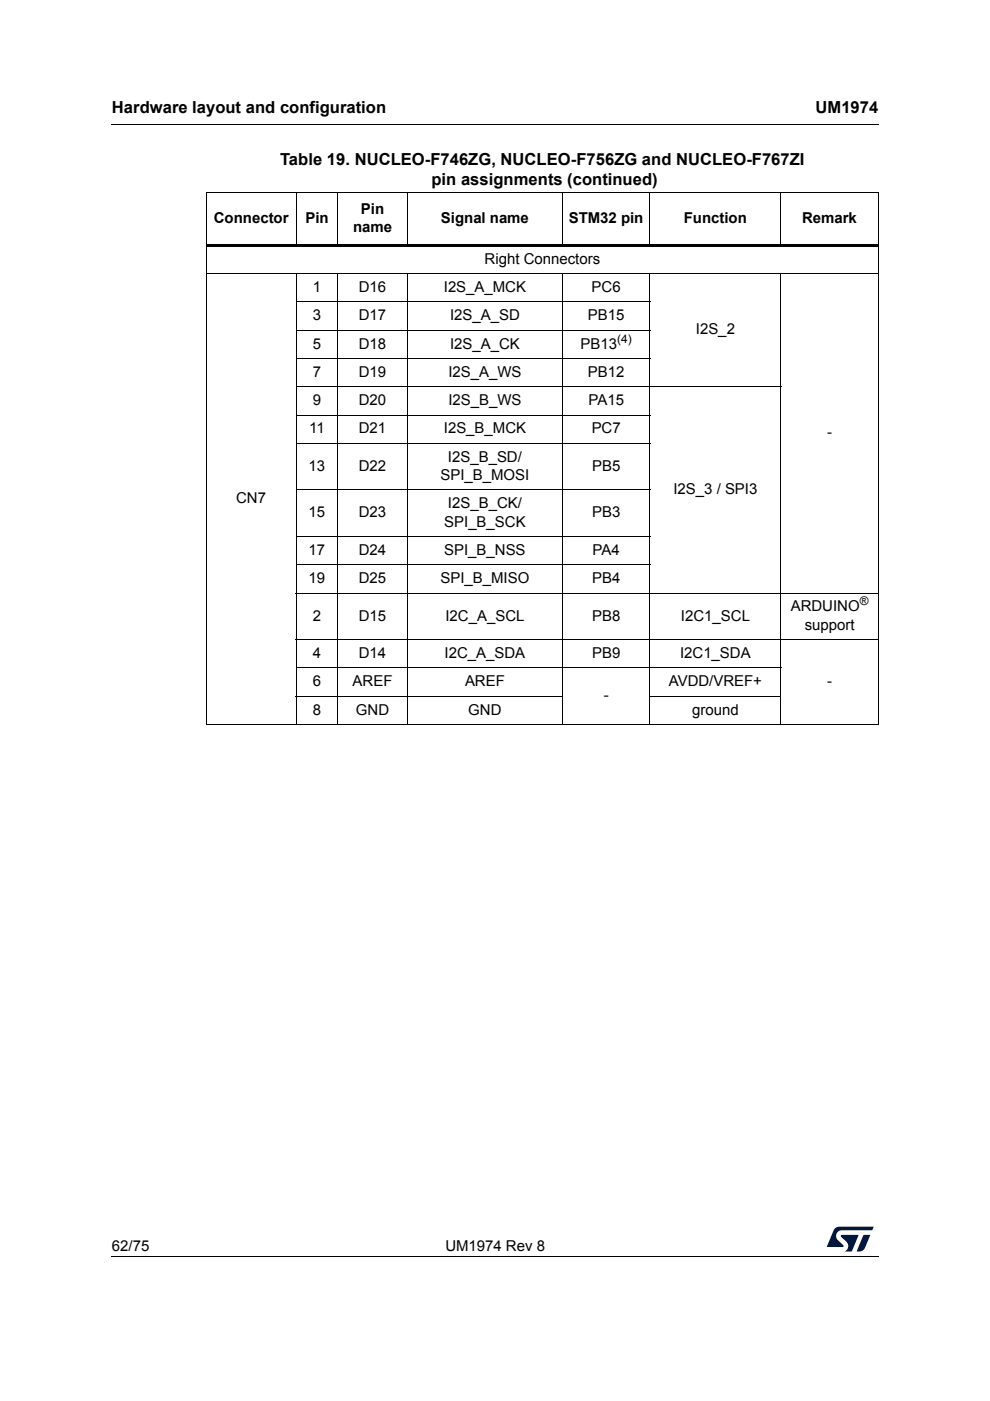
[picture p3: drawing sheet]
<svg xmlns="http://www.w3.org/2000/svg" width="210mm" height="297mm" viewBox="0 0 210 297" stroke-linecap="round" stroke-linejoin="round" font-family="sans-serif">
<defs><g id="words">
<g font-size="3.5">
<text x="23.7" y="23.9">Hardware layout and configuration</text>
<text x="172.9" y="23.9">UM1974</text>
<text x="59.4" y="35">Table 19. NUCLEO-F746ZG, NUCLEO-F756ZG and NUCLEO-F767ZI</text>
<text x="91.5" y="39.2">pin assignments (continued)</text>
</g>
<g font-size="3.2">
<text x="45.3" y="47.2">Connector</text>
<text x="64.7" y="47.2">Pin</text>
<text x="76.5" y="45.3">Pin</text>
<text x="93.5" y="47.2">Signal name</text>
<text x="120.6" y="47.2">STM32 pin</text>
<text x="145" y="47.2">Function</text>
<text x="170.1" y="47.2">Remark</text>
<text x="74.8" y="49.2">name</text>
<text x="102.7" y="55.9">Right Connectors</text>
<text x="66.3" y="61.9">1</text>
<text x="76.1" y="61.9">D16</text>
<text x="94.1" y="61.9">I2S_A_MCK</text>
<text x="125.4" y="61.9">PC6</text>
<text x="66.3" y="67.9">3</text>
<text x="76.1" y="67.9">D17</text>
<text x="95.4" y="67.9">I2S_A_SD</text>
<text x="124.6" y="67.9">PB15</text>
<text x="147.6" y="70.9">I2S_2</text>
<text x="66.3" y="73.9">5</text>
<text x="76.1" y="73.9">D18</text>
<text x="95.4" y="73.9">I2S_A_CK</text>
<text x="123.1" y="73.9">PB13</text>
<text x="66.3" y="79.9">7</text>
<text x="76.1" y="79.9">D19</text>
<text x="95.1" y="79.9">I2S_A_WS</text>
<text x="124.6" y="79.9">PB12</text>
<text x="66.3" y="85.9">9</text>
<text x="76.1" y="85.9">D20</text>
<text x="95.1" y="85.9">I2S_B_WS</text>
<text x="124.8" y="85.9">PA15</text>
<text x="65.6" y="91.9">11</text>
<text x="76.1" y="91.9">D21</text>
<text x="94.1" y="91.9">I2S_B_MCK</text>
<text x="125.5" y="91.9">PC7</text>
<text x="175.4" y="92.8">-</text>
<text x="65.4" y="99.8">13</text>
<text x="76.1" y="99.8">D22</text>
<text x="93.4" y="101.7">SPI_B_MOSI</text>
<text x="95" y="97.9">I2S_B_SD/</text>
<text x="125.5" y="99.8">PB5</text>
<text x="50.1" y="106.7">CN7</text>
<text x="95" y="107.8">I2S_B_CK/</text>
<text x="142.8" y="104.8">I2S_3 / SPI3</text>
<text x="65.4" y="109.7">15</text>
<text x="76.1" y="109.7">D23</text>
<text x="94.2" y="111.6">SPI_B_SCK</text>
<text x="125.5" y="109.7">PB3</text>
<text x="65.4" y="117.6">17</text>
<text x="76.1" y="117.6">D24</text>
<text x="94.2" y="117.6">SPI_B_NSS</text>
<text x="125.6" y="117.6">PA4</text>
<text x="65.4" y="123.6">19</text>
<text x="76.1" y="123.6">D25</text>
<text x="93.4" y="123.6">SPI_B_MISO</text>
<text x="125.5" y="123.6">PB4</text>
<text x="66.3" y="131.6">2</text>
<text x="76.1" y="131.6">D15</text>
<text x="94.5" y="131.6">I2C_A_SCL</text>
<text x="125.5" y="131.6">PB8</text>
<text x="144.4" y="131.6">I2C1_SCL</text>
<text x="167.7" y="129.6">ARDUINO</text>
<text x="170.6" y="133.5">support</text>
<text x="66.3" y="139.5">4</text>
<text x="76.1" y="139.5">D14</text>
<text x="94.3" y="139.5">I2C_A_SDA</text>
<text x="125.5" y="139.5">PB9</text>
<text x="144.2" y="139.5">I2C1_SDA</text>
<text x="66.3" y="145.5">6</text>
<text x="74.8" y="145.5">AREF</text>
<text x="98.6" y="145.5">AREF</text>
<text x="128" y="148.5">-</text>
<text x="141.8" y="145.5">AVDD/VREF+</text>
<text x="175.4" y="145.5">-</text>
<text x="66.3" y="151.5">8</text>
<text x="75.5" y="151.5">GND</text>
<text x="99.3" y="151.5">GND</text>
<text x="146.8" y="151.5">ground</text>
<text x="23.7" y="265.1">62/75</text>
<text x="94.4" y="265.1">UM1974 Rev 8</text>
</g>
<g font-size="2.5">
<text x="130.9" y="72.6">(4)</text>
<text x="182.3" y="128.4">®</text>
</g>
</g></defs>
<path d="M23.6 26.2l.1 .2zM23.6 266.3l.1 .1z" fill="#000"/>
<path d="M23.7 26.3h162.6M23.7 266.3h162.6" fill="none" stroke="#000" stroke-width=".21"/>
<path d="M175.3 260h10v5.4h-10z" fill="#fff"/>
<g fill="#00183f">
<path d="M176.9 260.6l.7-.5h.4l7.2 .1-.3 .6h-6.4a1.21 1.21 0 0 0-1.1 .7 1.21 1.21 0 0 0 .2 1.4l1.2 1.1v.3l-3.5 .1z" fill-rule="evenodd"/>
<path d="M183.1 261.9h1.4l-1.1 2.6a1.39 1.39 0 0 1-1.8 .8z" fill-rule="evenodd"/>
<path d="M178.3 261.9h3.7l-1.4 3.4h-1.5a1.29 1.29 0 0 0 .4-2l-1.2-1.1z" fill-rule="evenodd"/>
</g>
<g fill="none" stroke="#000" stroke-width=".21">
<path d="M43.6 40.7h142.7M43.6 58h142.7M43.7 40.8v112.7M62.8 40.6v11.7M62.8 57.9v95.8M71.6 40.6v11.7M71.6 57.9v95.8M86.4 40.6v11.7M86.4 57.9v95.8M119.3 40.6v11.7M119.3 57.9v95.8M137.8 40.6v11.7"/>
<path d="M137.8 57.9v95.8M165.6 40.6v11.7M165.6 57.9v95.8M186.2 40.8v112.7M62.7 64h75.2M62.7 70h75.2M62.7 76h75.2M62.7 82h103M62.7 88h75.2M62.7 94h75.2M62.7 103.9h75.2M62.7 113.7h75.2"/>
<path d="M62.7 119.8h75.2M62.7 125.8h123.6M62.7 135.6h123.6M43.6 153.6h142.7M62.7 141.6h103M62.7 147.6h56.7M137.7 147.6h28"/>
</g>
<path d="M43.6 51.8h142.7v.5h-142.7z" fill="#000"/>
<use href="#words"/>
</svg>
